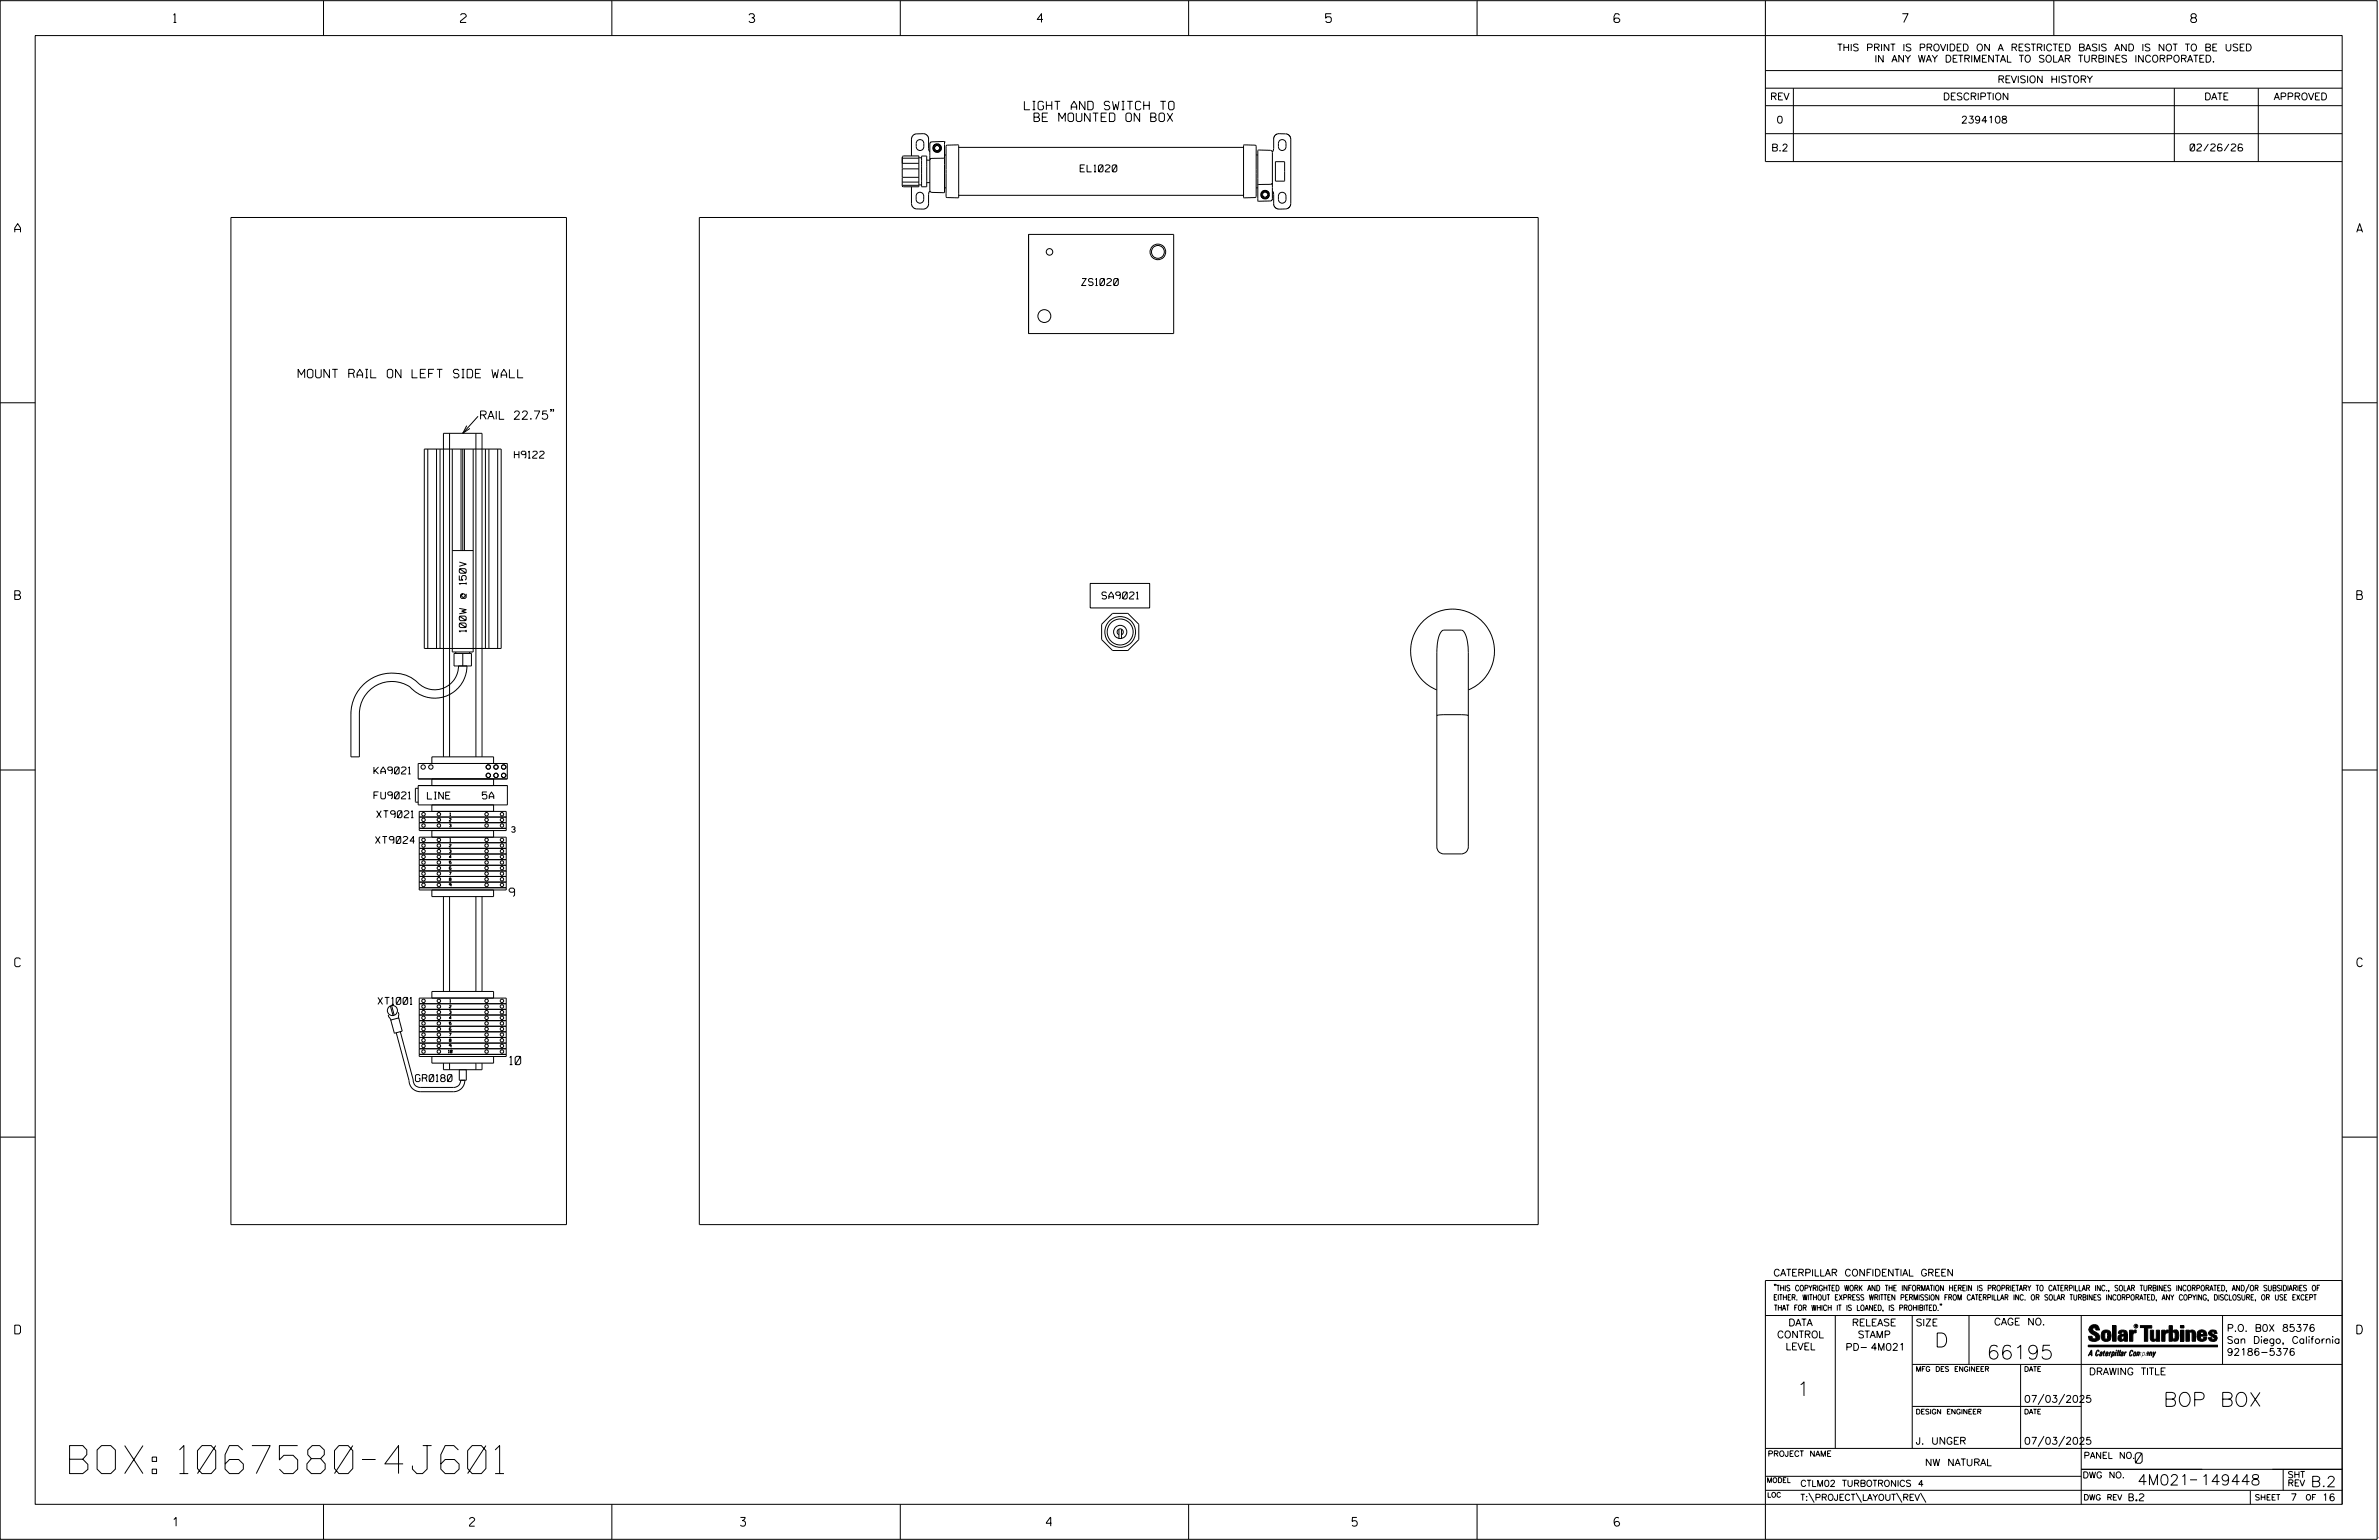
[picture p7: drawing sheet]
<svg xmlns="http://www.w3.org/2000/svg" width="864mm" height="559mm" viewBox="0 0 864 559" stroke-linecap="round" stroke-linejoin="round" font-family="sans-serif">
<defs><g id="words">
<text font-size="10.2" x="25.3" y="534.7">BOX: 1067580-4J601</text>
<g font-size="5.1">
<text x="702.3" y="488.8">D</text>
<text x="721.2" y="493.2">66195</text>
<text x="652.2" y="506.5">1</text>
<text x="785.3" y="510.3">BOP BOX</text>
</g>
<g font-size="3.8">
<text x="775.1" y="531">0</text>
<text x="775.9" y="538.9">4M021</text>
<text x="798.8" y="538.9">149448</text>
<text x="838.8" y="539.5">B.2</text>
</g>
<g font-size="3.2">
<text x="63" y="8.2">1</text>
<text x="167.2" y="8.2">2</text>
<text x="271.8" y="8.2">3</text>
<text x="376.5" y="8.2">4</text>
<text x="481.2" y="8.2">5</text>
<text x="690.6" y="8.2">7</text>
<text x="795.3" y="8.2">8</text>
<text x="5.4" y="84.3">A</text>
<text x="855.5" y="84.3">A</text>
<text x="5.4" y="217.5">B</text>
<text x="855.6" y="217.5">B</text>
<text x="5.4" y="350.8">C</text>
<text x="855.6" y="350.8">C</text>
<text x="5.4" y="484">D</text>
<text x="855.6" y="484">D</text>
<text x="62.8" y="553.8">1</text>
<text x="170.4" y="553.8">2</text>
<text x="268.8" y="553.8">3</text>
<text x="379.8" y="553.8">4</text>
<text x="490.8" y="553.8">5</text>
<text x="585.9" y="553.8">6</text>
</g>
<g font-size="3">
<text x="371.9" y="39.8">LIGHT AND SWITCH TO</text>
<text x="375.4" y="44.1">BE MOUNTED ON BOX</text>
<text x="108.2" y="137.1">MOUNT RAIL ON LEFT SIDE WALL</text>
<text x="173.9" y="152.1">RAIL 22.75&quot;</text>
<text x="184.8" y="325.3">9</text>
<text x="185" y="386.3">10</text>
</g>
<g font-size="2.5">
<text x="666.9" y="18.5">THIS PRINT IS PROVIDED ON A RESTRICTED BASIS AND IS NOT TO BE USED</text>
<text x="680.5" y="22.6">IN ANY WAY DETRIMENTAL TO SOLAR TURBINES INCORPORATED.</text>
<text x="725.1" y="30">REVISION HISTORY</text>
<text x="642.6" y="36.3">REV</text>
<text x="705.3" y="36.3">DESCRIPTION</text>
<text x="800.2" y="36.3">DATE</text>
<text x="825.4" y="36.3">APPROVED</text>
<text x="644.9" y="44.7">0</text>
<text x="711.9" y="44.7">2394108</text>
<text x="643" y="54.8">B.2</text>
<text x="795" y="54.8">02/26/26</text>
<text x="392.1" y="62.4">EL1020</text>
<text x="392.7" y="103.6">ZS1020</text>
<text x="186.7" y="166.3">H9122</text>
<text x="400" y="217.3">SA9021</text>
<text x="169.2" y="229.4" transform="rotate(-90 169.2 229.4)">100W @ 150V</text>
<text x="135.7" y="280.8">KA9021</text>
<text x="135.7" y="289.9">FU9021</text>
<text x="155.1" y="289.9">LINE</text>
<text x="175.1" y="289.9">5A</text>
<text x="136.7" y="296.7">XT9021</text>
<text x="136.3" y="306.1">XT9024</text>
<text x="137.2" y="364.5">XT1001</text>
<text x="150.8" y="392.5">GR0180</text>
<text x="643.8" y="463">CATERPILLAR CONFIDENTIAL GREEN</text>
<text x="645.1" y="485.5">CONTROL</text>
<text x="649.2" y="481.1">DATA</text>
<text x="672.3" y="481.1">RELEASE</text>
<text x="674.4" y="485.5">STAMP</text>
<text x="695.4" y="481.1">SIZE</text>
<text x="723.8" y="480.8">CAGE NO.</text>
<text x="808.4" y="483.1">P.O. B0X 85376</text>
<text x="648.2" y="489.8">LEVEL</text>
<text x="669.9" y="490">PD- 4M021</text>
<text x="808.4" y="487.5">San Diego, California</text>
<text x="808.4" y="491.8">92186-5376</text>
<text x="758.3" y="498.9">DRAWING TITLE</text>
<text x="734.8" y="508.9">07/03/2025</text>
<text x="695.4" y="524.1">J. UNGER</text>
<text x="734.8" y="524.1">07/03/2025</text>
<text x="698.8" y="531.9">NW NATURAL</text>
<text x="772.8" y="544.6">B.2</text>
<text x="831.4" y="544.6">7</text>
<text x="842.9" y="544.6">16</text>
</g>
<g font-size="2.3">
<text x="756.4" y="529.2">PANEL NO.</text>
<text x="653.5" y="539.4">CTLM02 TURBOTRONICS 4</text>
<text x="756" y="536.3">DWG NO.</text>
<text x="830.4" y="539.3">REV</text>
<text x="830.4" y="536.2">SHT</text>
<text x="653.5" y="544.5">T:\PROJECT\LAYOUT\REV\</text>
</g>
<g font-size="2">
<text x="185.7" y="302">3</text>
<text x="643.8" y="468.4">&quot;THIS COPYRIGHTED WORK AND THE INFORMATION HEREIN IS PROPRIETARY TO CATERPILLAR INC., SOLAR TURBINES INCORPORATED, AND/OR SUBSIDIARIES OF</text>
<text x="643.8" y="471.8">EITHER. WITHOUT EXPRESS WRITTEN PERMISSION FROM CATERPILLAR INC. OR SOLAR TURBINES INCORPORATED, ANY COPYING, DISCLOSURE, OR USE EXCEPT</text>
<text x="644" y="475.6">THAT FOR WHICH IT IS LOANED, IS PROHIBITED.&quot;</text>
<text x="641.7" y="528.5">PROJECT NAME</text>
<text x="756.3" y="544.3">DWG REV</text>
<text x="818.5" y="544.3">SHEET</text>
<text x="836.9" y="544.3">OF</text>
</g>
<g font-size="1.8">
<text x="695.4" y="497.6">MFG DES ENGINEER</text>
<text x="734.8" y="497.6">DATE</text>
<text x="695.4" y="513.1">DESIGN ENGINEER</text>
<text x="734.8" y="513.1">DATE</text>
<text x="641.3" y="538">MODEL</text>
<text x="641.5" y="543.3">LOC</text>
</g>
<g font-size="1">
<text x="163.1" y="298">2</text>
<text x="163.3" y="296">1</text>
<text x="163.1" y="300">3</text>
<text x="163.3" y="305.3">1</text>
<text x="163.1" y="307.3">2</text>
<text x="163.1" y="309.4">3</text>
<text x="163.1" y="311.4">4</text>
<text x="163.1" y="313.4">5</text>
<text x="163.1" y="317.5">7</text>
<text x="163.1" y="319.6">8</text>
<text x="163.1" y="321.6">9</text>
<text x="163.1" y="365.7">2</text>
<text x="163.3" y="363.7">1</text>
<text x="163.1" y="367.8">3</text>
<text x="163.1" y="369.8">4</text>
<text x="163.1" y="371.9">5</text>
<text x="163.1" y="373.9">6</text>
<text x="163.1" y="375.9">7</text>
<text x="163.1" y="378">8</text>
<text x="162.8" y="382.1">10</text>
<text x="163.1" y="380">9</text>
</g>
<text font-size=".9" x="775.1" y="481.7">R</text>
</g></defs>
<g fill="none" stroke="#000" stroke-width=".36">
<path d="M.1 .2h862.8v558.4h-862.8zM12.8 12.9h837.4v533h-837.4zM117.4 .2v12.7M222.1 .2v12.7M326.8 .2v12.7M431.5 .2v12.7M536.2 .2v12.7M587.9 5.5l-.5-.5h-1l-.5 1v1.7l.5 .4h1l.6-.4v-.6l-.6-.5h-1l-.5 .5M640.9 .2v58.4h209.3M745.6 .2v12.7M640.9 25.6h209.3M640.9 32h209.3"/>
<path d="M640.9 38.3h209.3M651 32v26.6M789.3 32v26.6M819.8 32v26.6M327.5 57.1v4.1M327.5 57.1l.4-.5h5.7v11.2h-5.8l-.3-.6M333 51a1.39 1.39 0 0 1 1.5-.2 1.39 1.39 0 0 1 .9 1.2v1.2a1.38 1.38 0 0 1-1.4 1.4 1.38 1.38 0 0 1-1.4-1.4v-1.4zM333.6 57.3h.9M333.6 57.4h-6.1v1.9h6.1M334.5 56.6h1.9v11.2h-1.9zM336.4 58.1h1.1M337.5 55l-.4-1-.1-4-.5-1-1.1-.5-3.1 .1-.9 .6-.5 .9v6.5"/>
<path d="M342.8 51.5h.1M342.9 56.2h.5M342.9 57.5v12.2l-4.6 .1a1.37 1.37 0 0 1-.8-1.5v-10.3M342.9 57.5h-4.6l-.8 .5M342.9 51.5v6M342.9 51.5l-.2-.2-4.6 .2-.4 .3-.2 6.2M343.5 52.9l4.3-.3 .2 .2v18.8l-.2 .2-4-.1-.4-.4zM348 53.5h103.4M456 56.2h.6M461.9 55.1l.5-1.1v-3.8l.7-1.3 .9-.4 3 .1 1 .5 .6 1.2v23.7l-.5 1.1-1.3 .7-2.6 .1-1.2-.5-.6-1.2v-3.8l-.5-1.1M463 58.7h3.3v7h-3.3zM464.5 51a1.39 1.39 0 0 1 1.5-.2 1.39 1.39 0 0 1 .8 1.2v1.2a1.38 1.38 0 0 1-1.3 1.4 1.38 1.38 0 0 1-1.4-1.4v-1.4z"/>
<path d="M640.9 48.5h209.3M83.8 78.9h121.8v365.5h-121.8zM253.9 78.9h304.5v365.5h-304.5zM327.5 67.2h6.1M327.5 64.5v2.7M327.6 66.1h6M330.9 67.8v6.4l.5 1 1 .6 2.9 .1 1.4-.7 .4-1v-4.1l.5-.8M333 70.2a1.39 1.39 0 0 1 1.5-.3 1.39 1.39 0 0 1 .8 1.3v1.1a1.38 1.38 0 0 1-1.4 1.4 1.38 1.38 0 0 1-1.3-1.4v-1.4zM333.6 67.1h.9M333.6 61.3h-6.1v3h6.1M337.5 66.3h-1.1M342.9 68.2h.5"/>
<path d="M451.4 70.3v1.3l.2 .2 4-.1 .4-.4v-18.2l-.4-.4-4-.1-.2 .2v18.1h-103.4M456 68.2h.6M461.9 66.4l-.1-11.4-.6-.5-4.4-.1-.2 12.5M461.9 66.4l-.6 .5h-4.7M461.9 66.4v5.9l-.6 .6-4.7 .1v-6.1M464.5 70.2a1.39 1.39 0 0 1 1.5-.3 1.39 1.39 0 0 1 .8 1.3v1.1a1.38 1.38 0 0 1-1.3 1.4 1.38 1.38 0 0 1-1.4-1.4v-1.4zM373.4 85.1v35.9M373.4 85.1h52.6v35.9h-52.6M.1 146.2h12.7M163.2 157.2v117.4M169.4 154.4l-1.4 2.8 2.6-1.7M172.8 157.2v117.4"/>
<path d="M173.5 151.1l-5.5 6.1M200.1 148.7h-.3h.3l-.3 .7M201 148.7h-.3h.3l-.3 .7M850.2 146.2h12.7M154 162.9h27.9v72.4h-27.9zM155.3 162.9v72.4M158.5 162.9v72.4M159.7 162.9v72.4M164.2 162.9v73.7h7.6v-73.7M167.4 162.9v36.9M168 162.9v36.9M168.6 162.9v36.9"/>
<path d="M176.2 162.9v72.4M177.5 162.9v72.4M180.7 162.9v72.4M164.2 199.8h7.6M395.7 211.7h21.6v8.9h-21.6zM164.8 237.1h6.3v4.6h-6.3zM165.5 236.6v.5M168 237.1v4.6M170.5 236.6v.5M406.2 230.3a1.13 1.13 0 0 1-.4-1.7 1.13 1.13 0 0 1 1.8 0 1.13 1.13 0 0 1-.5 1.8M406.2 228.3v3.4M407.1 228.3v3.4"/>
<path d="M523.3 229.1l.8-.5h6.4a4.8 4.8 0 0 1 2.2 4.5l.3 3.6v70.6a2.53 2.53 0 0 1-2.5 2.5h-6.4a2.53 2.53 0 0 1-2.5-2.5v-70.6a13 13 0 0 1 1.7-7.6zM166.4 241.7a8.7 8.7 0 0 1-5.8 8.1 8.7 8.7 0 0 1-9.6-2.7 11.5 11.5 0 0 0-6.6-2.7M169.5 241.7a11.8 11.8 0 0 1-7.7 10.9 11.8 11.8 0 0 1-13-3.4 11.8 11.8 0 0 0-18.3 9.9v15.5h-3.1v-15.5a14.9 14.9 0 0 1 17.1-14.7M521.5 250.3a15.2 15.2 0 0 1-6.3-23.3 15.2 15.2 0 0 1 24.2 0 15.2 15.2 0 0 1-6.4 23.3M521.6 259.7l2.5-.4 7.4 .1 1.5 .3M.1 279.4h12.7M151.8 277h32.3v5.6h-32.3zM156.8 277v-2.4h22.4v2.4M161 274.6v-117.4h14v117.4M850.2 279.4h12.7M151.8 286l-1 .2v4.7l1 .2M151.8 285h32.4v7.1h-32.4z"/>
<path d="M152.2 294.4h31.6v7h-31.6v-4.9h31.6M152.2 298.5h31.6M156.8 282.6v2.4M156.8 292.1v2.3M179.2 282.6v2.4M179.2 292.1v2.3M152.2 303.8h31.6v19.1h-31.6zM152.2 305.8h31.6M152.2 307.8h31.6M152.2 309.9h31.6M152.2 311.9h31.6M152.2 314h31.6"/>
<path d="M152.2 316h31.6M152.2 318h31.6M152.2 300.6h31.6M156.8 301.4v2.4M163.8 314.6l-.5-.1-.2 .3v.5l.5 .2v-.5l-.5 .1M179.2 301.4v2.4M152.2 322.1h31.6M152.2 320.1h31.6M156.8 322.9v2.4h22.4v-2.4M161 325.3v34.5M163.2 325.3v34.5M172.8 325.3v34.5"/>
<path d="M175 325.3v34.5M140.9 368.3l1 2M141.7 365l1 3.5M141.9 370.1l2.8-.7 1.3 4.8-2.8 .7zM142.2 364.9l.9 3.5M143.8 374.7l4.7 17.4a4 4 0 0 0 4 4h12.2a4.1 4.1 0 0 0 4-4.1M144.6 367.3l.2 2.3M145.3 374.3l4.7 17.6a2.49 2.49 0 0 0 2.5 2.7h12.2a2.48 2.48 0 0 0 2.5-2.6M152.2 362.2h31.6v21.2h-31.6zM152.2 366.3h31.6M152.2 364.2h31.6M152.2 368.3h31.6"/>
<path d="M152.2 370.3h31.6M152.2 372.4h31.6M152.2 374.4h31.6M152.2 376.4h31.6M152.2 378.5h31.6M156.8 362.2v-2.4h22.4v2.4M152.2 380.5h31.6M152.2 382.6h31.6M156.8 383.4v2.4h22.4v-2.4M161 385.8v2.4h14v-2.4M163.2 385.8v2.4M166.7 388.2v3.8h2.6v-3.8"/>
<path d="M172.8 385.8v2.4M.1 412.6h12.7M850.2 412.6h12.7M640.9 477.3h209.3M644.2 466.1l-.1 .4M644.7 466.1l-.2 .4M666.2 477.3v48.3M694.2 477.3v48.3M704.4 473.3l-.1 .4M704.8 473.3l-.1 .4M714.8 477.3v17.8M755.5 477.3v68.6"/>
<path d="M806.8 477.3v17.8M816.5 466l-1.4 3.1M850.2 464.6h-209.3v94M850.2 464.8v81.1M694.2 495.1h156M733.5 495.1v30.5M758.6 481.4a2.02 2.02 0 0 1 3.1-.1l.5 1.3h-1.3l-.2-.6-.4-.2-.6 .1-.1 .4 .4 .7a2.46 2.46 0 0 1 2.2 2.9 2.83 2.83 0 0 1-3.8 .3l-.3-1.3h1.3l.2 .7 .6 .3 .5-.2 .2-.5-.4-.6-1.9-1.2-.4-.9zM759.2 491.3h-.7l.7-1.2v1.9h.2l-.1-2.1-1.3 2.1 .5-.5h.7M761.3 490l.3-.2 .4 .3-.1 .3-.3-.4-.4 .3-.3 1.6h.4l.4-.5-.3 .6-.4 .1-.3-.4zM762.6 490.6l.5-.1-.1 1.4h-.9a.74 .74 0 0 1 .9-.8l-.3 .7-.5 .1 .2-.5 .6-.2v-.5l-.7 .2zM763 483.2a2.17 2.17 0 0 1 3.1 0l.3 1.4-.3 1.5a2.17 2.17 0 0 1-3.1 0l-.3-1.5zM763.6 490.5l.4-.4 .2 .6h-.3l-.3 .9 .2 .4-.3-.1z"/>
<path d="M764.1 483.7l.5-.4 .4 .3v2.2l-.4 .2-.5-.2zM764.6 491.1l.6 .2v-.7l-.4-.1-.4 .6-.1 .8h.6M764.6 491.1l-.1 .8h.4M764.6 482.6v.8M764.8 490.7l.4 .1v.3h-.6zM765 491.5l-.1 .4zM766 490.5l-.5 1.5zM766 490.8l.4-.3-.4 .4M766.9 481h1.3v5.7h-1.3zM767 490.8l.5 .1-.3 .8-.4 .2zM767.3 490.5h-.5l-.5 2M767.3 490.5a.8 .8 0 0 1 .2 1 .8 .8 0 0 1-.9 .4l-.1 .6"/>
<path d="M767.3 490.5l-.1 .2M768.1 490.5l-.4 1.5zM768.2 489.9h.3l-.1 .2h-.2zM769 489.9l-.5 2.1zM769.7 489.9l-.6 2.1zM770.1 491.4l.5-.3-.5 .8zM770.4 491.9h.1M770.6 491.1l.1-.4-.7 .2 .1-.3 .6-.1 .2 .3-.5 1.1M770.6 491.1a.74 .74 0 0 0-.8 .8h.6M771 484.8h-.7l-.3 .6 .4 .7 .5-.3 .1-2.4h-.8l-.1 .4h-1.2a1.71 1.71 0 0 1 1.8-1.3 1.71 1.71 0 0 1 1.6 1.4v2.8h-1.1l-.1-.6M771 484.2l-1.5 .1a1.41 1.41 0 0 0 0 2.4l.5 .1 1.1-.7M771.2 486.1h-.1"/>
<path d="M771.4 490.5l.1 .3 .4-.3-.9 1.5zM771.5 490.8h.1M773 482.7h1.2v.5l.5-.5 .7-.1v1h-.6l-.5 .4-.1 2.7h-1.2zM773.3 490.3l.6-.4 .4 .2-.1 .4-.3-.4a1.28 1.28 0 0 0-.5 1.8l.6-.4-.1 .4-.8 .1zM774.7 490.8l.5-.3a.88 .88 0 0 1 .2 .9 .88 .88 0 0 1-.7 .7l-.2-.2zM774.8 490.9h.5l-.3 1h-.3l-.2-.2zM775.2 490.5l-.1 .2M776.8 481h4.3v.9h-1.5v4.8h-1.3M776.8 490.6l-.8 .2v-.3l-.4 1.5 .8-1.3v1.3l.3-1.2M779.3 491.1h.4M779.6 490.5h.3l-.3 1.4M779.6 490.7h.2l-.1 .4"/>
<path d="M779.7 491.1l-.1 .4M779.7 491.1l-.4 .2M780.1 492l.4-1.5 .1 .3 .3-.3 .3 .2-.3 1.3v-1.3l-.7 1.3M780.6 482.7h1.2v2.7l.1 .4 .4 .3 .4-.7v-2.7h1.2l.1 4h-1.3v-.5l-1.1 .6-.7-.3-.3-.7zM781.6 492.5l1-2-.8 1.3-.2-1.3-.2 2M784.7 482.7h1.2v.5l.5-.5 .7-.1v1h-.5l-.6 .4-.1 2.7h-1.2zM787.4 481h1.2v2a1.4 1.4 0 0 1 2.2 .2l.1 1.4-.4 1.9-1.5 .1-.4-.5v-1l.5 .9 .5-.3v-2.1l-.5-.4-.5 .7v2.8h-1.2zM791.5 482.7h1.3v4h-1.3zM791.5 481h1.3v.9h-1.3zM793.5 482.7h1.3v.4l.7-.5 1.1 .2 .4 .6v3.3h-1.2l-.3-3.4-.7 .2v3.2h-1.3zM794.8 483.1h.1M797.7 483.2a1.92 1.92 0 0 1 2.4-.5 1.92 1.92 0 0 1 1 2.1h-2.3v.8l.6 .5 .5-.3v-.5h1.2a1.83 1.83 0 0 1-2.1 1.4 1.83 1.83 0 0 1-1.5-2.1z"/>
<path d="M798.8 484.2v.6M799.1 483.4h.6l.2 .8h-1.1zM804.6 482.9a1.84 1.84 0 0 0-2.9 .8 3.3 3.3 0 0 0 2.2 1.9l-.5 .5-.4-.3-.1-.4h-1.2l.1 .6a1.92 1.92 0 0 0 2.9 .4M804.9 483.8h-1.2l-.2-.6-.5 .1-.1 .3 .1 .3 1.8 .9M805.1 488.1h-47.1v.6h47.1M694.2 510.3h61.3M742 505.8l-2.2 3.9M749.5 505.8l-2.2 3.9M640.9 525.6h209.2M640.9 535.7h114.6M742 521.1l-2.2 3.8M749.5 521.1l-2.2 3.8"/>
<path d="M755.5 533.2h94.7M795 537h2.6M828.8 533.2v7.6M117.4 545.9v12.7M222.1 545.9v12.7M326.8 545.9v12.7M431.5 545.9v12.7M536.2 545.9v12.7M640.9 540.8h209.3M656.6 541.7l2 3.5M673.8 541.7l1.9 3.5M688.4 541.7l2 3.5"/>
<path d="M697.2 541.7l1.9 3.5M816.9 541v4.9M863.5 558h.1"/>
<circle cx="340.2" cy="53.7" r="1.55"/>
<circle cx="340.2" cy="53.7" r="1.23"/>
<circle cx="340.2" cy="53.7" r="1.36"/>
<circle cx="340.2" cy="53.7" r=".94"/>
<circle cx="459.2" cy="70.6" r="1.35"/>
<circle cx="459.2" cy="70.6" r=".93"/>
<circle cx="459.2" cy="70.6" r="1.56"/>
<circle cx="459.3" cy="70.6" r="1.22"/>
<circle cx="381" cy="91.4" r="1.18"/>
<circle cx="420.3" cy="91.4" r="2.83"/>
<circle cx="420.3" cy="91.4" r="2.34"/>
<circle cx="379.1" cy="114.7" r="2.34"/>
<circle cx="406.6" cy="229.3" r="4.7"/>
<circle cx="406.6" cy="229.3" r="5.6"/>
<circle cx="406.6" cy="229.3" r="7.3"/>
<circle cx="406.6" cy="229.3" r="2.4"/>
<circle cx="153.6" cy="278.3" r=".8"/>
<circle cx="156.4" cy="278.3" r=".8"/>
<circle cx="177.3" cy="278.3" r=".8"/>
<circle cx="180" cy="278.3" r=".8"/>
<circle cx="182.8" cy="278.3" r=".8"/>
<circle cx="153.7" cy="299.5" r=".64"/>
<circle cx="153.7" cy="295.5" r=".64"/>
<circle cx="153.7" cy="297.5" r=".64"/>
<circle cx="159.3" cy="295.5" r=".63"/>
<circle cx="159.3" cy="297.5" r=".63"/>
<circle cx="159.3" cy="299.5" r=".63"/>
<circle cx="176.6" cy="295.5" r=".64"/>
<circle cx="176.6" cy="299.5" r=".64"/>
<circle cx="176.6" cy="297.5" r=".64"/>
<circle cx="177.3" cy="281.4" r=".79"/>
<circle cx="180" cy="281.4" r=".79"/>
<circle cx="182.2" cy="299.5" r=".63"/>
<circle cx="182.2" cy="295.4" r=".63"/>
<circle cx="182.2" cy="297.5" r=".63"/>
<circle cx="182.8" cy="281.4" r=".8"/>
<circle cx="153.7" cy="304.8" r=".64"/>
<circle cx="153.7" cy="306.8" r=".64"/>
<circle cx="153.7" cy="319.1" r=".64"/>
<circle cx="153.7" cy="308.9" r=".64"/>
<circle cx="153.7" cy="310.9" r=".64"/>
<circle cx="153.7" cy="317" r=".64"/>
<circle cx="153.7" cy="312.9" r=".64"/>
<circle cx="153.7" cy="315" r=".63"/>
<circle cx="159.3" cy="310.9" r=".63"/>
<circle cx="159.3" cy="304.8" r=".63"/>
<circle cx="159.3" cy="317" r=".63"/>
<circle cx="159.3" cy="306.8" r=".63"/>
<circle cx="159.3" cy="312.9" r=".63"/>
<circle cx="159.3" cy="308.9" r=".63"/>
<circle cx="159.3" cy="319.1" r=".63"/>
<circle cx="159.3" cy="315" r=".63"/>
<circle cx="176.6" cy="319.1" r=".64"/>
<circle cx="176.6" cy="304.8" r=".64"/>
<circle cx="176.6" cy="310.9" r=".64"/>
<circle cx="176.6" cy="317" r=".64"/>
<circle cx="176.6" cy="312.9" r=".64"/>
<circle cx="176.6" cy="306.8" r=".64"/>
<circle cx="176.6" cy="308.9" r=".64"/>
<circle cx="176.6" cy="315" r=".63"/>
<circle cx="182.2" cy="310.9" r=".63"/>
<circle cx="182.2" cy="304.8" r=".63"/>
<circle cx="182.2" cy="306.8" r=".63"/>
<circle cx="182.2" cy="312.9" r=".63"/>
<circle cx="182.2" cy="319" r=".63"/>
<circle cx="182.2" cy="308.9" r=".63"/>
<circle cx="182.2" cy="317" r=".63"/>
<circle cx="182.2" cy="315" r=".62"/>
<circle cx="153.7" cy="321.1" r=".64"/>
<circle cx="159.3" cy="321.1" r=".63"/>
<circle cx="176.6" cy="321.1" r=".64"/>
<circle cx="182.2" cy="321.1" r=".63"/>
<circle cx="142.5" cy="366.7" r="1.83"/>
<circle cx="153.7" cy="373.4" r=".64"/>
<circle cx="153.7" cy="377.5" r=".64"/>
<circle cx="153.7" cy="379.5" r=".64"/>
<circle cx="153.7" cy="367.3" r=".64"/>
<circle cx="153.7" cy="365.2" r=".64"/>
<circle cx="153.7" cy="363.2" r=".64"/>
<circle cx="153.7" cy="369.3" r=".64"/>
<circle cx="153.7" cy="375.4" r=".64"/>
<circle cx="153.7" cy="371.3" r=".63"/>
<circle cx="159.3" cy="373.4" r=".64"/>
<circle cx="159.3" cy="377.5" r=".64"/>
<circle cx="159.3" cy="367.3" r=".64"/>
<circle cx="159.3" cy="379.5" r=".64"/>
<circle cx="159.3" cy="363.2" r=".64"/>
<circle cx="159.3" cy="365.2" r=".64"/>
<circle cx="159.3" cy="369.3" r=".64"/>
<circle cx="159.3" cy="375.4" r=".64"/>
<circle cx="159.3" cy="371.3" r=".63"/>
<circle cx="176.6" cy="377.5" r=".64"/>
<circle cx="176.6" cy="379.5" r=".64"/>
<circle cx="176.6" cy="365.2" r=".64"/>
<circle cx="176.6" cy="369.3" r=".64"/>
<circle cx="176.6" cy="367.3" r=".64"/>
<circle cx="176.6" cy="373.4" r=".64"/>
<circle cx="176.6" cy="363.2" r=".64"/>
<circle cx="176.6" cy="375.4" r=".64"/>
<circle cx="176.6" cy="371.3" r=".63"/>
<circle cx="182.2" cy="373.4" r=".63"/>
<circle cx="182.2" cy="377.5" r=".63"/>
<circle cx="182.2" cy="379.5" r=".63"/>
<circle cx="182.2" cy="363.2" r=".63"/>
<circle cx="182.2" cy="365.2" r=".63"/>
<circle cx="182.2" cy="369.3" r=".63"/>
<circle cx="182.2" cy="367.3" r=".63"/>
<circle cx="182.2" cy="375.4" r=".63"/>
<circle cx="182.2" cy="371.3" r=".63"/>
<circle cx="153.7" cy="381.6" r=".64"/>
<circle cx="159.3" cy="381.6" r=".64"/>
<circle cx="176.6" cy="381.6" r=".64"/>
<circle cx="182.2" cy="381.6" r=".63"/>
<circle cx="775.4" cy="481.2" r=".69"/>
</g>
<g fill="#000">
<path d="M768.1 490.5l-.4 1.5zM768.2 489.9h.3l-.1 .2h-.2zM769 489.9l-.5 2.1zM769.7 489.9l-.6 2.1zM791.5 481h1.3v.9h-1.3zM791.5 482.7h1.3v4h-1.3zM758 488.1h47.1v.6h-47.1z"/>
<path d="M759.2 489.9l-1.2 2.1 .5-.5h.7v.5h.2zM759.2 490.1v1.2h-.7z" fill-rule="evenodd"/>
<path d="M758.6 481.4a2.02 2.02 0 0 1 3.1-.1l.5 1.3h-1.3l-.2-.6-.4-.2-.6 .1-.1 .4 .4 .7a2.46 2.46 0 0 1 2.2 2.9 2.83 2.83 0 0 1-3.8 .3l-.3-1.3h1.3l.2 .7 .6 .3 .5-.2 .2-.5-.4-.6-1.9-1.2-.4-.9z" fill-rule="evenodd"/>
<path d="M761.3 490l.3-.2 .4 .3-.1 .3-.3-.4-.4 .3-.3 1.6h.4l.4-.5-.3 .6-.4 .1-.3-.4z" fill-rule="evenodd"/>
<path d="M762.6 490.6l.5-.1-.1 1.4h-.9a.74 .74 0 0 1 .9-.8l-.6 .3-.2 .5 .5-.1 .3-.6v-.5l-.7 .2z" fill-rule="evenodd"/>
<path d="M763.6 490.5l.4-.4 .2 .6h-.3l-.3 .9 .2 .4-.3-.1z" fill-rule="evenodd"/>
<path d="M764.8 490.5l.5 .3-.1 .5h-.6l.6-.2v-.3l-.4-.1-.3 1.2h.4l.3-.4-.6 .6-.3-.2v-.4z" fill-rule="evenodd"/>
<path d="M763 483.2a2.17 2.17 0 0 1 3.1 0l.3 1.4-.3 1.5a2.17 2.17 0 0 1-3.1 0l-.3-1.5zM764.1 483.7v2.1l.5 .2 .4-.2v-2.2l-.4-.3z" fill-rule="evenodd"/>
<path d="M766 490.5v.3l.4-.1-.4 .2-.5 1.1z" fill-rule="evenodd"/>
<path d="M766.8 490.5l-.5 2 .3-.6a.71 .71 0 0 0 .9-.5 .71 .71 0 0 0-.4-.9zM767 490.8l.5 .1-.3 .8-.4 .2z" fill-rule="evenodd"/>
<path d="M766.9 481h1.3v5.7h-1.3z" fill-rule="evenodd"/>
<path d="M770.1 490.6l.6-.1 .2 .3-.4 1.2-.5 .1-.2-.5 .3-.5h.5l-.7 .5v.3l.4-.1 .4-.9-.5-.2-.2 .2z" fill-rule="evenodd"/>
<path d="M769.4 482.8l-.5 1h1.2l.1-.4h.8v.8l-1.5 .1a1.41 1.41 0 0 0 0 2.4l.5 .1 1.1-.7 .1 .6h1.1v-2.8a1.79 1.79 0 0 0-2.4-1.2zM770.3 484.8h.7l-.1 1-.5 .3-.4-.7z" fill-rule="evenodd"/>
<path d="M771.4 490.5l.1 .3 .4-.3-.9 1.5z" fill-rule="evenodd"/>
<path d="M773 482.7h1.2v.5l.5-.5 .7-.1v1h-.6l-.5 .4-.1 2.7h-1.2z" fill-rule="evenodd"/>
<path d="M773.3 490.3l.6-.4 .4 .2-.1 .4-.3-.4a1.28 1.28 0 0 0-.5 1.8l.6-.4-.3 .5h-.6z" fill-rule="evenodd"/>
<path d="M774.7 490.8l-.2 1.1h.7a.96 .96 0 0 0 0-1.4zM774.8 490.9h.5l-.1 .6-.5 .4-.2-.2z" fill-rule="evenodd"/>
<path d="M776 490.5v.3l.4-.3 .2 .3 .7-.2-.3 1.4v-1.3l-.6 1.3v-1.3l-.8 1.3z" fill-rule="evenodd"/>
<path d="M776.8 481h4.3v.9h-1.5v4.8h-1.3v-4.8h-1.5z" fill-rule="evenodd"/>
<path d="M777.9 490.5l-.5 2 .3-.6a.71 .71 0 0 0 .9-.5 .71 .71 0 0 0-.4-.9zM778.1 490.8l.3-.1 .1 .4-.5 .8-.2-.5z" fill-rule="evenodd"/>
<path d="M779.3 490.6l.6-.1-.3 1.5-.7-.1a.67 .67 0 0 1 .8-.8l-.6 .3-.1 .5 .4-.1 .4-.9-.4-.2-.3 .2z" fill-rule="evenodd"/>
<path d="M780.5 490.5l.1 .3 .3-.3 .3 .2-.3 1.3v-1.3l-.8 1.3z" fill-rule="evenodd"/>
<path d="M780.6 482.7h1.2v2.7l.1 .4 .4 .3 .4-.7v-2.7h1.2l.1 4h-1.3v-.5l-1.1 .6-.7-.3-.3-.7z" fill-rule="evenodd"/>
<path d="M781.6 490.5l.2 1.3 .8-1.3-1.2 2z" fill-rule="evenodd"/>
<path d="M784.7 482.7h1.2v.5l.5-.5 .7-.1v1h-.5l-.6 .4-.1 2.7h-1.2z" fill-rule="evenodd"/>
<path d="M787.4 481h1.2v2a1.4 1.4 0 0 1 2.2 .2l.1 1.4-.4 1.9-1.5 .1-.4-.5v-1l.5 .9 .5-.3v-2.1l-.5-.4-.5 .7v2.8h-1.2z" fill-rule="evenodd"/>
<path d="M793.5 482.7h1.3v.4a1.29 1.29 0 0 1 2.2 .3v3.3h-1.2l-.3-3.4-.7 .2v3.2h-1.3z" fill-rule="evenodd"/>
<path d="M797.7 483.2a1.92 1.92 0 0 1 2.4-.5 1.92 1.92 0 0 1 1 2.1h-2.3v.8l.6 .5 .5-.3v-.5h1.2a1.83 1.83 0 0 1-2.1 1.4 1.83 1.83 0 0 1-1.5-2.1zM799.1 483.4l-.3 .8h1.1l-.2-.8z" fill-rule="evenodd"/>
<path d="M801.9 483.2a1.94 1.94 0 0 1 3 .1v.5h-1.2l-.2-.6-.5 .1-.1 .3 .1 .3 1.8 .9a1.2 1.2 0 0 1 .1 1.3 1.2 1.2 0 0 1-1.2 .7l-1.6-.4-.4-1h1.2l.1 .4 .4 .3 .5-.5a3.3 3.3 0 0 1-2.2-1.9z" fill-rule="evenodd"/>
<circle cx="761.4" cy="492" r=".07"/>
<circle cx="762.2" cy="485.1" r=".07"/>
<circle cx="769.3" cy="492" r=".07"/>
<circle cx="773.1" cy="486.7" r=".07"/>
<circle cx="791.5" cy="486.7" r=".07"/>
<circle cx="791.5" cy="481" r=".07"/>
<circle cx="794.8" cy="486.7" r=".07"/>
</g>
<use href="#words"/>
</svg>
